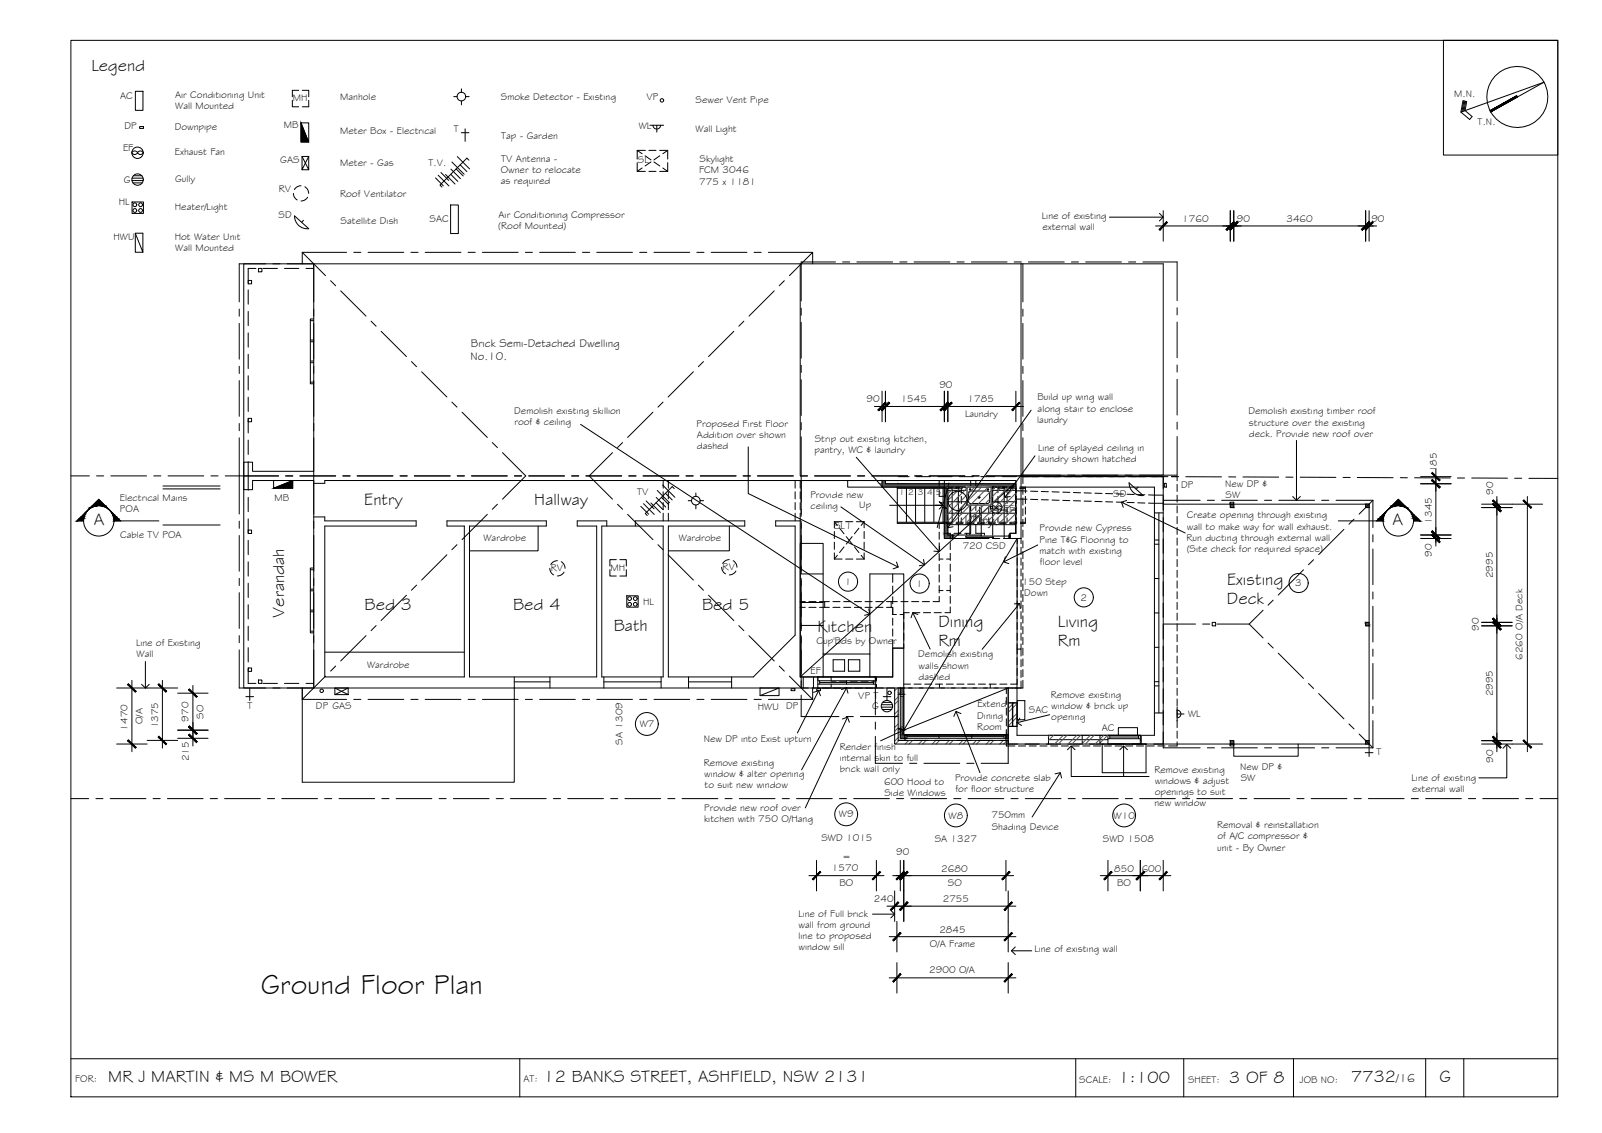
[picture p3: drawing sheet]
<svg xmlns="http://www.w3.org/2000/svg" width="420mm" height="297mm" viewBox="0 0 420 297" stroke-linecap="round" stroke-linejoin="round" font-family="sans-serif">
<defs><g id="words">
<text font-size="7.5" x="68.4" y="260.5">Ground Floor Plan</text>
<g font-size="4.5">
<text x="24" y="18.6">Legend</text>
<text x="24.6" y="137.6">A</text>
<text x="95.6" y="132.5">Entry</text>
<text x="140.1" y="132.5">Hallway</text>
<text x="365.2" y="137.6">A</text>
<text x="321.8" y="153.5">Existing</text>
<text x="74.6" y="161.9" transform="rotate(-90 74.6 161.9)">Verandah</text>
<text x="95.6" y="159.8">Bed 3</text>
<text x="134.6" y="159.8">Bed 4</text>
<text x="184.2" y="159.8">Bed 5</text>
<text x="321.8" y="158.5">Deck</text>
<text x="161" y="165.3">Bath</text>
<text x="214.4" y="165.7">Kitchen</text>
<text x="246.1" y="164.3">Dining</text>
<text x="277.5" y="164.3">Living</text>
<text x="246.1" y="169.3">Rm</text>
<text x="277.5" y="169.3">Rm</text>
<text x="28.4" y="283.6">MR J MARTIN &amp; MS M BOWER</text>
<text x="142.6" y="283.6">12 BANKS STREET, ASHFIELD, NSW 2131</text>
<text x="293.3" y="283.9">1:100</text>
<text x="322.3" y="283.9">3 OF 8</text>
<text x="354.4" y="283.8">7732</text>
<text x="377.5" y="283.8">G</text>
</g>
<text font-size="3.7" x="252.9" y="137.6">L'Dry.</text>
<text font-size="3.2" x="366.2" y="283.8">/16</text>
<g font-size="3">
<text x="123.4" y="94.3">No.10.</text>
<text x="123.5" y="90.9">Brick Semi-Detached Dwelling</text>
</g>
<g font-size="2.6">
<text x="31.5" y="25.8">AC</text>
<text x="45.9" y="25.6">Air Conditioning Unit</text>
<text x="46" y="28.5">Wall Mounted</text>
<text x="76.8" y="26.6">MH</text>
<text x="89.2" y="26.2">Manhole</text>
<text x="131.4" y="26.2">Smoke Detector - Existing</text>
<text x="169.6" y="26.2">VP</text>
<text x="182.4" y="26.9">Sewer Vent Pipe</text>
<text x="381.4" y="25.4">M.N.</text>
<text x="32.6" y="33.9">DP</text>
<text x="45.8" y="34.2">Downpipe</text>
<text x="74.4" y="33.4">MB</text>
<text x="89.2" y="35">Meter Box - Electrical</text>
<text x="119" y="34.7">T</text>
<text x="167.5" y="33.8">WL</text>
<text x="182.4" y="34.5">Wall Light</text>
<text x="387.5" y="32.8">T.N.</text>
<text x="32.3" y="39.6">EF</text>
<text x="45.9" y="40.8">Exhaust Fan</text>
<text x="131.5" y="36.4">Tap - Garden</text>
<text x="32.5" y="47.9">G</text>
<text x="45.9" y="47.7">Gully</text>
<text x="73.5" y="42.7">GAS</text>
<text x="89.2" y="43.4">Meter - Gas</text>
<text x="112.4" y="43.6">T.V.</text>
<text x="131.3" y="45.4">Owner to relocate</text>
<text x="131.5" y="42.5">TV Antenna -</text>
<text x="167.3" y="42.8">SL</text>
<text x="183.4" y="45.5">FCM 3046</text>
<text x="183.5" y="42.5">Skylight</text>
<text x="31.1" y="53.7">HL</text>
<text x="73.1" y="50.2">RV</text>
<text x="89.2" y="51.6">Roof Ventilator</text>
<text x="131.4" y="48.4">as required</text>
<text x="183.4" y="48.4">775 x 1181</text>
<text x="45.8" y="55">Heater/Light</text>
<text x="73.1" y="57.2">SD</text>
<text x="89.3" y="58.7">Satellite Dish</text>
<text x="112.7" y="58.2">SAC</text>
<text x="130.8" y="57.1">Air Conditioning Compressor</text>
<text x="273.3" y="57.3">Line of existing</text>
<text x="310.1" y="58.1">1760</text>
<text x="324.4" y="58.2">90</text>
<text x="337.4" y="58.2">3460</text>
<text x="359.7" y="58.2">90</text>
<text x="29.7" y="62.8">HWU</text>
<text x="45.8" y="63">Hot Water Unit</text>
<text x="46" y="65.9">Wall Mounted</text>
<text x="130.7" y="60.1">(Roof Mounted)</text>
<text x="273.4" y="60.2">external wall</text>
<text x="246.4" y="101.8">90</text>
<text x="227.2" y="105.5">90</text>
<text x="236.2" y="105.5">1545</text>
<text x="253.8" y="105.4">1785</text>
<text x="272.1" y="105">Build up wing wall</text>
<text x="272.1" y="107.9">along stair to enclose</text>
<text x="134.9" y="108.5">Demolish existing skillion</text>
<text x="134.9" y="111.5">roof &amp; ceiling</text>
<text x="182.7" y="111.8">Proposed First Floor</text>
<text x="253.1" y="109.3">Laundry</text>
<text x="272" y="110.8">laundry</text>
<text x="327.5" y="108.7">Demolish existing timber roof</text>
<text x="327.6" y="111.6">structure over the existing</text>
<text x="182.8" y="117.7">dashed</text>
<text x="182.8" y="114.8">Addition over shown</text>
<text x="213.6" y="118.7">pantry, WC &amp; laundry</text>
<text x="213.7" y="115.8">Strip out existing kitchen,</text>
<text x="272.3" y="118.2">Line of splayed ceiling in</text>
<text x="327.6" y="114.5">deck. Provide new roof over</text>
<text x="272.3" y="121.1">laundry shown hatched</text>
<text x="376.8" y="123.9" transform="rotate(-90 376.8 123.9)">185</text>
<text x="31.4" y="131.3">Electrical Mains</text>
<text x="72" y="131.3">MB</text>
<text x="167.1" y="129.7">TV</text>
<text x="212.5" y="130.6">Provide new</text>
<text x="292" y="130.3">SD</text>
<text x="309.8" y="127.9">DP</text>
<text x="321.3" y="127.7">New DP &amp;</text>
<text x="321.4" y="130.6">SW</text>
<text x="391.6" y="129.8" transform="rotate(-90 391.6 129.8)">90</text>
<text x="31.5" y="134.2">POA</text>
<text x="212.6" y="133.5">ceiling</text>
<text x="225.3" y="133.3">Up</text>
<text x="250.3" y="132.2">1</text>
<text x="263.3" y="134.2">EF</text>
<text x="311.3" y="135.9">Create opening through existing</text>
<text x="375.5" y="137.3" transform="rotate(-90 375.5 137.3)">1345</text>
<text x="31.5" y="141">Cable TV POA</text>
<text x="126.8" y="141.8">Wardrobe</text>
<text x="178" y="141.8">Wardrobe</text>
<text x="218.7" y="138.7">SL1</text>
<text x="272.6" y="139.3">Provide new Cypress</text>
<text x="272.6" y="142.3">Pine T&amp;G Flooring to</text>
<text x="311.2" y="141.8">Run ducting through external wall</text>
<text x="311.3" y="138.9">wall to make way for wall exhaust.</text>
<text x="144.4" y="149.8">RV</text>
<text x="160.1" y="149.6">MH</text>
<text x="189.5" y="149.5">RV</text>
<text x="252.5" y="144">720 CSD</text>
<text x="272.7" y="145.2">match with existing</text>
<text x="272.7" y="148.1">floor level</text>
<text x="311.2" y="144.7">(Site check for required space)</text>
<text x="375.5" y="145.9" transform="rotate(-90 375.5 145.9)">90</text>
<text x="221.5" y="153.3">1</text>
<text x="240.3" y="153.9">1</text>
<text x="268.1" y="153.4">150 Step</text>
<text x="339.7" y="153.7">3</text>
<text x="391.5" y="151.6" transform="rotate(-90 391.5 151.6)">2995</text>
<text x="168.7" y="158.5">HL</text>
<text x="268.6" y="156.3">Down</text>
<text x="283.4" y="157.5">2</text>
<text x="387.8" y="165.4" transform="rotate(-90 387.8 165.4)">90</text>
<text x="35.7" y="169.4">Line of Existing</text>
<text x="35.8" y="172.3">Wall</text>
<text x="214.2" y="168.8">Cup'Bds by Owner</text>
<text x="240.8" y="172.4">Demolish existing</text>
<text x="399.3" y="173" transform="rotate(-90 399.3 173)">6260 O/A Deck</text>
<text x="96.3" y="175.2">Wardrobe</text>
<text x="212.5" y="176.6">EF</text>
<text x="240.9" y="175.3">walls shown</text>
<text x="240.9" y="178.2">dashed</text>
<text x="64.9" y="186">T</text>
<text x="82.9" y="186">DP GAS</text>
<text x="206.2" y="186">DP</text>
<text x="225.1" y="183.3">VP T</text>
<text x="228.8" y="185.9">G</text>
<text x="256.3" y="185.5">Extend</text>
<text x="275.6" y="183">Remove existing</text>
<text x="275.7" y="185.9">window &amp; brick up</text>
<text x="391.5" y="182.6" transform="rotate(-90 391.5 182.6)">2995</text>
<text x="33.5" y="191.5" transform="rotate(-90 33.5 191.5)">1470</text>
<text x="37.3" y="189.9" transform="rotate(-90 37.3 189.9)">O/A</text>
<text x="41.5" y="191" transform="rotate(-90 41.5 191)">1375</text>
<text x="49.5" y="189.2" transform="rotate(-90 49.5 189.2)">970</text>
<text x="53.3" y="188.4" transform="rotate(-90 53.3 188.4)">SO</text>
<text x="167.8" y="190.6">W7</text>
<text x="198.7" y="186">HWU</text>
<text x="256.3" y="188.4">Dining</text>
<text x="256.3" y="191.3">Room</text>
<text x="269.9" y="186.9">SAC</text>
<text x="275.7" y="188.8">opening</text>
<text x="289" y="191.5">AC</text>
<text x="311.6" y="188.1">WL</text>
<text x="163.2" y="195.2" transform="rotate(-90 163.2 195.2)">SA 1309</text>
<text x="184.6" y="194.5">New DP into Exist upturn</text>
<text x="220.2" y="196.7">Render finish</text>
<text x="361" y="198">T</text>
<text x="49.5" y="199.6" transform="rotate(-90 49.5 199.6)">215</text>
<text x="184.6" y="200.8">Remove existing</text>
<text x="184.7" y="203.7">window &amp; alter opening</text>
<text x="220.2" y="199.6">internal skin to full</text>
<text x="220.3" y="202.5">brick wall only</text>
<text x="302.8" y="202.6">Remove existing</text>
<text x="325.3" y="201.9">New DP &amp;</text>
<text x="391.6" y="200" transform="rotate(-90 391.6 200)">90</text>
<text x="184.8" y="206.7">to suit new window</text>
<text x="231.9" y="205.8">600 Hood to</text>
<text x="232" y="208.7">Side Windows</text>
<text x="250.5" y="204.8">Provide concrete slab</text>
<text x="250.6" y="207.7">for floor structure</text>
<text x="302.8" y="205.6">windows &amp; adjust</text>
<text x="302.9" y="208.5">openings to suit</text>
<text x="325.4" y="204.8">SW</text>
<text x="370.2" y="204.8">Line of existing</text>
<text x="370.3" y="207.7">external wall</text>
<text x="184.6" y="215.5">kitchen with 750 O/Hang</text>
<text x="184.7" y="212.5">Provide new roof over</text>
<text x="220" y="214.3">W9</text>
<text x="248.8" y="214.6">W8</text>
<text x="260" y="214.6">750mm</text>
<text x="292.1" y="214.6">W10</text>
<text x="302.8" y="211.4">new window</text>
<text x="215.4" y="220.5">SWD 1015</text>
<text x="245.1" y="220.8">SA 1327</text>
<text x="260.1" y="217.5">Shading Device</text>
<text x="289.3" y="220.8">SWD 1508</text>
<text x="319.2" y="217.1">Removal &amp; reinstallation</text>
<text x="319.3" y="220.1">of A/C compressor &amp;</text>
<text x="220.9" y="225.5">=</text>
<text x="235" y="224.3">90</text>
<text x="319.2" y="223">unit - By Owner</text>
<text x="218.2" y="228.4">1570</text>
<text x="220.2" y="232.3">BO</text>
<text x="246.9" y="228.5">2680</text>
<text x="248.6" y="232.3">SO</text>
<text x="292.2" y="228.5">850</text>
<text x="293" y="232.3">BO</text>
<text x="299.4" y="228.5">600</text>
<text x="229.2" y="236.5">240</text>
<text x="247.3" y="236.4">2755</text>
<text x="209.4" y="240.3">Line of Full brick</text>
<text x="209.5" y="243.3">wall from ground</text>
<text x="246.4" y="244.5">2845</text>
<text x="209.4" y="246.2">line to proposed</text>
<text x="209.5" y="249.1">window sill</text>
<text x="243.9" y="248.3">O/A Frame</text>
<text x="271.3" y="249.6">Line of existing wall</text>
<text x="243.7" y="255.1">2900 O/A</text>
<text x="19.7" y="283.8">FOR:</text>
<text x="137.3" y="283.6">AT:</text>
<text x="283" y="283.9">SCALE:</text>
<text x="311.6" y="283.9">SHEET:</text>
<text x="340.8" y="283.9">JOB NO:</text>
</g>
<g font-size="2.2">
<text x="235.8" y="129.9">1</text>
<text x="238.2" y="129.9">2</text>
<text x="240.7" y="129.9">3</text>
<text x="243.1" y="129.9">4</text>
<text x="245.4" y="129.9">5</text>
</g>
</g></defs>
<!-- layer: HATCH -->
<g fill="#545454" stroke="#545454" stroke-width=".26">
<path d="M236.1 180.4l.9 1.3v-1.3zM236.1 180.4l.9 1.3h-.9z"/>
<path d="M236.1 181.7l.9 .3v-.3zM236.1 181.7l.9 .3h-.9z"/>
<path d="M236.1 191.1l.9 .3v-.3zM236.1 191.1l.9 .3h-.9z"/>
<path d="M236.1 191.4l.9 1.3v-1.3zM236.1 191.4l.9 1.3h-.9z"/>
<path d="M264.1 192.7l.3 .9v-.9zM264.1 192.7l.3 .9h-.3z"/>
<path d="M263.9 192.7l.2 .9v-.9zM263.9 192.7l.2 .9h-.2z"/>
<path d="M263.8 192.7l.1 .9zM263.8 192.7l.1 .9z"/>
<path d="M237 192.7l.3 .9v-.9zM237 192.7l.3 .9h-.3z"/>
<path d="M236.1 192.7l.9 .9v-.9zM236.1 192.7l.9 .9h-.9z"/>
<path d="M322.7 132.2l.9 .9v-.9zM322.7 132.2l.9 .9h-.9z"/>
<path d="M322.7 194.2l.9 .9v-.9zM322.7 194.2l.9 .9h-.9z"/>
<path d="M231.3 126l.9 .8v-.8zM231.3 126l.9 .8h-.9z"/>
<path d="M255.9 126.8l10.5 .9v-.9zM255.9 126.8l10.5 .9h-10.5z"/>
<path d="M254.6 126.8l1.3 .9v-.9zM254.6 126.8l1.3 .9h-1.3z"/>
<path d="M247.7 126.8l6.9 .9v-.9zM247.7 126.8l6.9 .9h-6.9z"/>
<path d="M247.2 126.8l.5 .9v-.9zM247.2 126.8l.5 .9h-.8z"/>
<path d="M246.3 126.8l.6 .9 .3-.9zM246.3 126.8l.6 .9h-.6z"/>
<path d="M236.1 126.8l10.2 .9v-.9zM236.1 126.8l10.2 .9h-10.2z"/>
<path d="M235.6 126.8l.5 .9v-.9zM235.6 126.8l.5 .9h-.5z"/>
<path d="M231.3 126.8l4.3 .9v-.9zM231.3 126.8l4.3 .9h-4.3z"/>
<path d="M247.7 127.7l.9 .3v-.3zM247.7 127.7l.9 .3h-.9z"/>
<path d="M248.1 128l.5 8.9v-8.9zM248.1 128l.5 8.9h-.5z"/>
<path d="M247.7 128l.4 8.9v-8.9zM247.7 128l.4 8.9h-.4z"/>
<path d="M247.7 136.9l.9 .3v-.3zM247.7 136.9l.9 .3h-.9z"/>
<path d="M247.7 137.2l.9 2.6v-2.6zM247.7 137.2l.9 2.6h-.9z"/>
<path d="M247.7 139.8l.9 .5v-.5zM247.7 139.8l.9 .5h-.9z"/>
<path d="M249.2 140.3l.7 .9v-.9zM249.2 140.3l.7 .9h-.7z"/>
<path d="M247.7 140.3l1.5 .9v-.9zM247.7 140.3l1.5 .9h-1.5z"/>
<path d="M358.2 132.2l.9 .9v-.9zM358.2 132.2l.9 .9h-.9z"/>
<path d="M358.2 163.2l.9 .4v-.4zM358.2 163.2l.9 .4h-.9z"/>
<path d="M358.2 163.6l.9 .5v-.5zM358.2 163.6l.9 .5h-.9z"/>
<path d="M358.2 194.2l.9 .9v-.9zM358.2 194.2l.9 .9h-.9z"/>
</g>
<!-- layer: BORDER -->
<g fill="none" stroke="#000" stroke-width=".26">
<path d="M18.6 10.6h390v277h-390zM378.6 10.6h30v30.1h-30zM383.9 26.5l-.5 2.8M384.2 26.5l-.5 2.7M384.4 26.6l-.4 2.5M391 29.3l14-7.8-21.9 7.9 2.4 1.9 .6-.7-1.9-1.6 .5-2.4-1-.2-.6 3M397.8 25.1l-7 3.9M18.6 277.6h390M136.3 277.6v10M282.1 277.6v10M310.5 277.6v10M339.2 277.6v10"/>
<path d="M373.9 277.6v10M383.9 277.6v10"/>
<circle cx="398" cy="25.4" r="8"/>
</g>
<!-- layer: SERVICES -->
<g fill="none" stroke="#000" stroke-width=".26">
<path d="M35.5 23.9h2v5h-2zM36.6 33.2h1v.5h-1zM76.7 26.3v1.7h1.6M78.3 23.7h-1.6v1.7M78.9 32.2v5h2l-2-5h2.1v5M79.3 23.7h1.7v1.7M81 26.3v1.7h-1.7M119 25.3h.9M121 34.8h2M121 23.3v.9M121 26.5v1M122 33.8v3.3"/>
<path d="M122.2 25.3h.8M167.1 39.4h2.2M170.2 39.4h1.8M170.5 32.8h3.6M171.2 32.8a1.01 1.01 0 0 0 1.1 1 1.01 1.01 0 0 0 1-1M172.3 32.8v1.8M173 39.4h2.1v2.3M175.1 39.4l-1.3 .9M34.6 40a.86 .86 0 0 1 1.5 0 .85 .85 0 0 1 1.5 0M34.6 40.1a.86 .86 0 0 0 1.5 0 .85 .85 0 0 0 1.5 0M34.6 47.3h3M34.6 53h3v3h-3z"/>
<path d="M34.6 46.7h2.9M34.9 48h2.4M35 46.1h2.2M76.9 50.7l.4 1.2 .6 .5M77.2 56.6l3.7 3.4a3.4 3.4 0 0 1-3.7-3.4zM78.9 48.7l-1.1 .4-.6 .6M79.2 41l1.8 3.5v-3.5M79.2 44.5l1.8-3.5h-1.8v3.5h1.8M79.6 57.8l-.5 .5M79.9 49l.7 .5 .3 1.2M80.7 51.7l-.6 .6-1.2 .4M114.2 46.6l2.1 2.1"/>
<path d="M114.9 45.9l2.9 2.9M115.6 45.2l2.1 2.1M116.9 45.8l2.4 2.5M118.2 53.7h2v7.5h-2zM118.2 45.7l1.9 1.9M118.3 44.3l2.5 2.5M118.5 42.5l3.2 3.2M119.6 44.3l1.9 1.8M119.9 41.1l3.3 3.2M120.7 43.2l1.8 1.8M123 42l-.5-.5-7.1 7 .5 .6M167.1 42.6v2.3h2.2"/>
<path d="M168.4 40.3l-1.3-.9v2.3M168.4 44l-1.3 .9M169.2 40.8l1.5 1.1M170.2 44.9h1.8M170.7 42.5l-1.5 1M171.5 42.5l1.5 1M173 40.8l-1.5 1.1M173.8 44l1.3 .9M175.1 42.6v2.3h-2.1M35.5 61.1l2 5v-5h-2v5h2M42.7 127.4h15M42.7 128.2h15"/>
<path d="M42.7 137.6h15M76.8 126h-5v2l5-2v2h-5M168.1 132.8l2 2M168.8 132.1l2.8 2.8M169.5 131.3l2 2.1M170.7 131.9l2.5 2.5M172.1 131.8l1.8 1.8M172.1 130.4l2.5 2.5M172.4 128.6l3.2 3.2M173.5 130.4l1.8 1.8M173.8 127.2l3.2 3.2M174.5 129.3l1.8 1.8"/>
<path d="M176.8 128.1l-.5-.5-7.1 7 .6 .6M180.5 131.3h.9M182.5 129.3v.8M182.5 132.4v1M183.6 131.3h.9M218.8 136.8h2.1M218.8 136.8v1.6M218.8 139.3v1.9M218.8 136.8l.8 .9M220.2 138.5l1.2 1.4M221.8 136.8h1.9M224.6 136.8h2"/>
<path d="M225.3 138.5l-1.2 1.4M226.6 136.8v1.6M226.6 139.3v1.9M226.6 136.8l-.7 .9M260 132.8a.86 .86 0 0 1 1.3 .3 .86 .86 0 0 1-1.5 0zM261.5 132.8a.86 .86 0 0 1 1.3 .3 .86 .86 0 0 1-1.5 0zM266.3 128.7h1.5M266.3 130.8h1.5M296.1 126.6l3.8 3.3M296.1 126.6a3.4 3.4 0 0 0 3.7 3.3M298.5 127.7l-.5 .6M302.8 129.8h2.3"/>
<path d="M302.8 131.9h2.3M305.4 126.7h.5v1h-.5zM322.6 131.7h1v.5h-1zM144.2 149l.4 1.2 .6 .5M146.2 147l-1.2 .4-.5 .6M147.2 147.3l.6 .5 .4 1.2M147.9 150l-.5 .6-1.2 .4M160 149.3v1.7h1.6M161.6 146.7h-1.6v1.7M162.6 146.7h1.7v1.7M164.3 149.3v1.7h-1.7M164.4 156.2h3v3h-3z"/>
<path d="M189.3 148.7l.4 1.2 .6 .6M191.3 146.7l-1.2 .4-.6 .6M192.3 147l.6 .5 .4 1.2M193 149.7l-.5 .6-1.2 .4M218.8 146.6h2.1M218.8 142.1v1.9M218.8 144.9v1.7M219.6 145.6l-.8 1M221.4 143.4l-1.2 1.5M221.8 146.6h1.9M221.9 140.7l.8 1-.8 1M223.5 140.7l-.8 1 .8 1"/>
<path d="M224.1 143.4l1.2 1.5M224.6 146.6h2M225.9 145.6l.7 1M226.6 142.1v1.9M226.6 144.9v1.7M210.7 177.5v2.9M213.3 177.5v2.9M64.5 182.6h2M65.5 180.4v3.2M87.8 180.4h3.5l-3.5 1.7M91.3 180.4v1.7h-3.5v-1.7l3.5 1.7M204.3 180.4v2h-5v-2h5l-5 2"/>
<path d="M207.5 180.6h1v.5h-1zM214.2 180.6h1v.5h-1zM231.2 185.4h2.9M231.2 184.8h2.9M231.4 186h2.5M231.5 184.1h2.3M231.6 182.6h2M232.6 180.4v3.2M266.8 183.7h2v5h-2zM293.3 192.8v-2h5v2M308.7 186.2a1.01 1.01 0 0 1 1 1 1.01 1.01 0 0 1-1 1M308.7 187.2h1.8"/>
<path d="M308.7 185.4v3.6M322.6 195.1h1v.5h-1zM358.1 197.3h2M359.1 195.1v3.2"/>
<circle cx="121" cy="25.3" r="1.13"/>
<circle cx="173.6" cy="26.3" r=".46"/>
<circle cx="35.4" cy="53.7" r=".5"/>
<circle cx="35.4" cy="55.2" r=".5"/>
<circle cx="36.1" cy="40.1" r="1.49"/>
<circle cx="36.1" cy="47.1" r="1.49"/>
<circle cx="36.9" cy="55.2" r=".5"/>
<circle cx="36.9" cy="53.7" r=".5"/>
<circle cx="182.5" cy="131.3" r="1.13"/>
<circle cx="261.3" cy="133.1" r="1.49"/>
<circle cx="165.1" cy="158.4" r=".5"/>
<circle cx="165.1" cy="156.9" r=".5"/>
<circle cx="166.6" cy="156.9" r=".5"/>
<circle cx="166.6" cy="158.4" r=".5"/>
<circle cx="84.4" cy="181.1" r=".46"/>
<circle cx="232.6" cy="185.1" r="1.49"/>
<circle cx="233.3" cy="181.6" r=".46"/>
</g>
<path d="M78.9 32.2l2 5h-2zM71.8 128l5-2v2z" fill="#000" stroke="#000" stroke-width=".26"/>
<!-- layer: EXISTING -->
<g fill="none" stroke="#000" stroke-width=".26">
<path d="M63.9 69.2h18.4v54.4h-16.1v-2.4h-2.3v3.6zM65.1 73.5h.9v.9h-.9zM65.1 76v3.7M67.1 70.4h-2v3.7M67.8 70.4h.9v.9h-.9zM69 70.4h3.8M74.6 70.4h3.8M80.2 70.4h2.1M82.3 69.2h222.8v55.4h-37.3M209.9 69.2v55.6M267.8 69.2v73.4M65.1 81.6v3.8"/>
<path d="M65.1 87.3v3.7M65.1 92.9v3.7M65.1 98.5v3.7M81.4 84.1h.9M81.4 95.1h.9M81.4 94.7h.9M81.4 89.1h.9M81.4 89.6h.9M82.3 83.6h-.9v17h.9M65.1 109.7h.9v.9h-.9zM65.1 104.1v3.8M65.1 109.8v3.7"/>
<path d="M65.1 115.4v3.7M81.4 100.2h.9M63.9 124.8v3.6h2.3v-2.4h16.1v54.4h-18.4zM65.1 139h.9v.9h-.9zM65.1 121v7.5M65.1 130.4v3.7M65.1 136v3.8M82.3 135.5h2.9v1.1h23.9v1.3h-23.9v39.6h36.6v-39.6h-4.6v-1.3h26.1v1.3h-20.2v39.6h33.4v-39.6h-5.1v-1.3h7.7v1.3M82.3 126.7h2.9v-.7h161.1v1.6M141.1 137.9v6.5h-18M157.8 137.9h16.1v39.6h-16.1zM173.9 126v2"/>
<path d="M173.9 128.9v1.9M173.9 131.7v1.9M173.9 134.5v2.1M175.3 126v2M175.3 128.9v1.9M175.3 131.7v1.9M175.3 134.5v2.1M191.3 137.9v6.5h-16M208.5 126v2M208.5 128.9v1.9M208.5 131.7v1.9M208.5 134.5v2.1"/>
<path d="M209.9 136.6h-6.5v1.3h5.1v28.6l-10.9 11h-22.3v-39.6h20v-1.3h-28.7v1.3M209.9 126v2M209.9 128.9v1.9M209.9 131.7v1.9M209.9 134.5v23.2h1.3M246.3 128.5v1.6h1.4v-1.6M246.3 138.6v-1.4h1.4v2.6h1.6M246.3 139.5v1.9M247.7 127.6v-1.6h6.9v2.2M249.2 139.8v1.5M250.2 139.8h1.9M253.5 139.8v1.4"/>
<path d="M254.6 137.6v2.2h-1.6M254.6 129.2v1.8M254.6 132v1.8M254.6 134.8v1.8M255.9 128.2v-2.2h10.5v13.8h-1.5v1.4M255.9 137.6v2.2h2.3v1.4M255.9 129.2v1.8M255.9 132v1.8M255.9 134.8v1.8M267.8 127.7h35v65.1h-36.1v-12.4M267.8 125h37.3v70.1M302.8 134.5h2.3"/>
<path d="M303.9 134.5v52.4M305.1 132.2h54v62.9h-94.7v-14.7M65.1 141.7v3.7M65.1 147.3v3.7M65.1 152.9v3.7M65.1 158.5v3.8M81.4 149.4h.9M81.4 154.4h.9M81.4 154.9h.9M81.4 159.9h.9M82.3 148.9h-.9v17h.9M211.2 159.2h-1.3v18.3h24.2v-7.6h2.9"/>
<path d="M212.1 159.2h1.9M212.1 157.7h1.9M215 157.7h1.3v1.5M215 159.2h2.5M216.3 157.7h1.2M218.4 159.2h1.9M218.4 157.7h1.9M221.3 159.2h1.8M221.3 157.7h1.8M224.1 159.2h1.8M224.1 157.7h1.8M226.9 159.2h1.9"/>
<path d="M226.9 157.7h1.9M229.7 159.2h1.9M229.7 157.7h1.9M232.5 159.2h1.2M232.5 157.7h1.2M235.3 157.7h-1.6v1.5h.4v1.9h1M236.3 157.7h1.9M239.1 157.7h1.9M241.9 157.7h1.9M246.3 156.4v1.3h-1.6M246.3 142.3v1.9M246.3 145.1v1.9"/>
<path d="M246.3 147.9v1.9M246.3 150.7v1.9M246.3 153.6v1.8M246.3 154.8h1M246.3 146.6h1M248.2 154.8h1M248.2 146.6h1M249.2 159.1v1.5h-1.4M249.2 142.3v1.8M249.2 145.1v1.8M249.2 147.9v1.8M249.2 150.7v1.9"/>
<path d="M249.2 153.5v1.9M249.2 156.3v1.9M249.2 141.2h1.8M251.9 141.2h1.9M254.7 141.2h1.9M257.5 141.2h1.9M260.3 141.2h1.9M263.2 141.2h4.6M266.8 141.2v1.4M266.8 143.5v1.9M266.8 146.3v1.9M266.8 149.1v1.9"/>
<path d="M266.8 151.9v1.9M266.8 154.7v1.9M266.8 157.5v1.9M267.8 143.5v1.9M267.8 146.3v1.9M267.8 149.1v1.9M267.8 151.9v1.9M267.8 154.7v1.9M267.8 157.5v1.9M302.8 141.6h1.1M302.8 142.7h1.1M302.8 151.7h1.1"/>
<path d="M65.1 175.1h.9v.9h-.9zM65.1 164.2v3.7M65.1 169.8v3.7M65.1 175.4v3.8h2M67.8 178.3h.9v.9h-.9zM69 179.2h3.8M74.6 179.2h3.8M80.2 179.2h2.1M81.4 165.5h.9M81.4 160.4h.9M85.2 171h36.6M134.9 177.5v27.6h-55.6v-24.7"/>
<path d="M134.9 178.8h9.3M144.2 177.5v2.9M158.4 178.8h15M158.4 177.5v2.9M173.4 177.5v2.9M180.6 178.8h11.3M180.6 177.5v2.9M191.9 177.5v2.9M218 178.8h1.3M218 177.5v.9M218 179.4v1M220.2 178.8h1.9"/>
<path d="M223 178.8h1.9M225.8 178.8h1.9M228.6 178.8h1.3M229.9 177.5v.9M229.9 179.4v1M237 161.1v1.1M237 163.2v1.9M237 166v1.9M237 168.8v11.6M237 179.4h1.8M238.4 160.6h-1.4v.5h-.9M239.4 160.6h1.9"/>
<path d="M239.7 179.4h1.9M242.2 160.6h1.9M242.5 179.4h1.9M245 160.6h1.9M245.3 179.4h1.9M246.4 179.4v1M248.2 179.4h1.8M251 179.4h1.8M253.8 179.4h1.9M256.6 179.4h1.9M259.4 179.4h1.9M259.7 179.4v1"/>
<path d="M262.2 179.4h1.9M266.8 160.4v1.8M266.8 163.2v1.9M266.8 166v1.9M266.8 168.8v2.7M266.8 172.4v1.9M266.8 175.2v1.9M266.8 178v1.4h-1.8M267.8 168.8v1.4h-1M267.8 160.4v1.8M267.8 163.2v1.9M267.8 166v1.9"/>
<path d="M267.8 170.2v1.8M267.8 172.9v1.9M267.8 175.7v1.9M267.8 178.6v1.8h-2.3M302.8 178.7h1.1M302.8 179.8h1.1M302.8 160.7h1.1M302.8 169.7h1.1M317.9 163.2h.9v.9h-.9zM82.3 180.4h157M240.2 180.4h1.9M243 180.4h1.9"/>
<path d="M245.8 180.4h1.9M248.7 180.4h1.8M251.5 180.4h1.9M254.3 180.4h1.8M257.1 180.4h1.9M259.9 180.4h1.9M262.7 180.4h1.9M264.4 190.4h2.3M264.4 184.3h2.3M275 193.9h15.6M283.8 192.8v.9M283.8 194.2v.9"/>
<path d="M288.5 192.8v.9M288.5 194.2v.9M290.6 192.8h-15.6v2.3M299.1 193.9h.2M299.3 192.8v2.3M302.8 186.9h2.3M323.6 195.1v3.2h16.9v-3.2"/>
</g>
<!-- layer: BOUNDARY -->
<g fill="none" stroke="#000" stroke-width=".26">
<path d="M18.6 124.8h4.8M25.3 124.8h1.9M29.1 124.8h9.3M40.3 124.8h1.9M44.1 124.8h9.4M55.3 124.8h1.9M59.1 124.8h14h-9.2M74.9 124.8h1.9M78.7 124.8h9.3M89.9 124.8h1.9M93.7 124.8h9.3M104.9 124.8h1.9"/>
<path d="M108.7 124.8h9.4M119.9 124.8h1.9M123.7 124.8h9.3M134.9 124.8h1.9M138.7 124.8h9.3M149.9 124.8h1.9M153.7 124.8h9.4M164.9 124.8h1.9M168.7 124.8h9.3M179.9 124.8h1.9M183.7 124.8h9.3M194.9 124.8h1.9"/>
<path d="M198.7 124.8h9.4M209.9 124.8h1.9M213.7 124.8h9.3M224.9 124.8h1.9M228.7 124.8h9.3M239.9 124.8h1.9M243.7 124.8h9.3M254.9 124.8h1.9M267.8 124.8h-9.1h16.7M277.2 124.8h1.9M281 124.8l9.4 .1M292.2 124.9h1.9"/>
<path d="M296 124.9h9.4M307.2 125h1.9M311 125h9.4M322.2 125h1.9M326 125l9.4 .1M337.2 125.1h1.9M341 125.1l9.4 .1M352.2 125.2h1.9M356 125.2h9.4M367.2 125.2l1.9 .1M371 125.3h9.4M382.2 125.3h1.9"/>
<path d="M386 125.3l9.4 .1M397.2 125.4h1.9M401 125.4h7.6M18.6 209.4h4.7M25.2 209.4h1.8M28.9 209.4h9.4M40.1 209.4h1.9M43.9 209.4h9.4M55.1 209.4h1.9M58.9 209.4h9.4M70.2 209.4h1.8M73.9 209.4h9.4"/>
<path d="M85.1 209.4h1.9M88.9 209.4h9.4M100.1 209.4h1.9M103.9 209.4h9.4M115.2 209.4h1.8M118.9 209.4h9.4M130.1 209.4h1.9M133.9 209.4h9.4M145.1 209.4h1.9M148.9 209.4h9.4M160.2 209.4h1.8M163.9 209.4h9.4"/>
<path d="M175.1 209.4h1.9M178.9 209.4h9.4M190.1 209.4h1.9M193.9 209.4h9.4M205.2 209.4h1.8M208.9 209.4h9.4M220.1 209.4h1.9M223.9 209.4h9.4M235.1 209.4h1.9M238.9 209.4h9.4M250.1 209.4h1.9M253.9 209.4h9.4"/>
<path d="M265.1 209.4h1.9M268.9 209.4h9.4M280.1 209.4h1.9M283.9 209.4h9.4M295.1 209.4h1.9M298.9 209.4h9.4M310.1 209.4h1.9M313.9 209.4h9.4M325.1 209.4h1.9M328.9 209.4h9.4M340.1 209.4h1.9M343.9 209.4h9.4"/>
<path d="M355.1 209.4h1.9M358.9 209.4h9.4M370.1 209.4h1.9M373.9 209.4h9.4M385.1 209.4h1.9M388.9 209.4h9.4M400.1 209.4h1.9M403.9 209.4h4.7"/>
</g>
<!-- layer: ROOFPLAN EXIST. -->
<g fill="none" stroke="#000" stroke-width=".26">
<path d="M69.7 69.2h-7v10M71.6 69.2h1.9M75.3 69.2h7v10M79.3 66.2v3M79.3 66.2h11.6M79.3 66.2l6.1 6.1M86.7 73.6l1.3 1.3M89.4 76.3l6.6 6.6M92.8 66.2h1.8M96.5 66.2h9.4M107.8 66.2h1.9M111.5 66.2h9.4"/>
<path d="M122.8 66.2h1.8M126.5 66.2h9.4M137.8 66.2h1.8M141.5 66.2h9.4M152.8 66.2h1.9M156.5 66.2h9.4M167.8 66.2h1.8M171.5 66.2h9.4M182.8 66.2h1.8M186.5 66.2h9.4M197.8 66.2h1.9M201.5 66.2h11.6"/>
<path d="M203.1 76.3l-6.7 6.6M205.7 73.6l-1.3 1.3M213.1 69.2v-3l-6.1 6.1M219.1 68.7h-9v10.2M221 68.7h1.9M224.7 68.7h9.4M236 68.7h1.9M239.7 68.7h9.4M251 68.7h1.9M254.7 68.7h9.4M266 68.7h1.9M268.3 69.2v10"/>
<path d="M269.7 68.7h9.4M281 68.7h1.9M284.7 68.7h9.4M296 68.7h1.9M299.7 68.7h9v10.1M62.7 81v1.9M62.7 84.8v9.4M62.7 96v1.9M62.7 99.8v9.3M82.3 81v1.9M82.3 84.8v9.4M82.3 96v1.9"/>
<path d="M82.3 99.8v9.3M97.3 84.2l1.3 1.3M100 86.9l6.6 6.6M107.9 94.8l1.3 1.3M110.6 97.5l6.6 6.6M181.8 97.5l-6.6 6.6M184.5 94.8l-1.3 1.3M192.5 86.9l-6.7 6.6M195.1 84.2l-1.3 1.3M210.1 80.8v1.8M210.1 84.5v9.4M210.1 95.8v1.9"/>
<path d="M210.1 99.5v9.4M268.3 81v1.9M268.3 84.8v9.4M268.3 96v1.9M268.3 99.8v9.3M308.7 80.7v1.9M308.7 84.4v9.4M308.7 95.7v1.9M308.7 99.4v9.4M62.7 111v1.9M62.7 114.8v20M82.3 111v1.9"/>
<path d="M82.3 114.8v20M118.5 105.4l1.4 1.3M121.2 108.1l6.6 6.6M129.1 116l1.4 1.3M131.8 118.7l6.1 6.1-6.1 6.1M160.6 118.7l-6.1 6.1 6.1 6.1M163.3 116l-1.3 1.3M171.2 108.1l-6.6 6.6M173.9 105.4l-1.3 1.3M210.1 110.8v1.9M210.1 114.5v20.3M268.3 111v1.9"/>
<path d="M268.3 114.8v12M308.7 110.7v1.9M308.7 114.4v10.2h-9.9M62.7 136.6v1.9M82.3 136.6v1.9M127.8 134.8l-6.6 6.7M130.5 132.2l-1.4 1.3M162 132.2l1.3 1.3M164.6 134.8l6.6 6.7M210.1 136.6v1.9M210.1 126h9.9M221.9 126h1.9"/>
<path d="M225.7 126h9.9M268.3 127.7v1.9M268.3 130.5v1.9M268.3 133.3v1.9M268.3 136.2v1.8M268.3 139v1.9M268.3 125h1.5M268.3 124.6h9.9M270.7 125h1.9M273.5 125h1.9M276.3 125h1.9M279.1 125h1.9"/>
<path d="M280.1 124.6h1.8M281.9 125h1.9M283.8 124.6h9.4M284.8 125h1.8M287.6 125h1.8M290.4 125h1.9M293.2 125h1.9M295.1 124.6h1.8M296 125h1.9M298.8 125h1.9M301.6 125h1.9M304.4 125h1.9"/>
<path d="M307.3 125h1.4v1.1M308.7 127v1.9M308.7 129.8v1.9M308.7 132.6v1.9M308.7 135.4v1.9M308.7 138.2v1.9M62.7 140.4v9.3M62.7 151.6v1.9M62.7 155.4v9.4M82.3 140.4v9.3M82.3 151.6v1.9M82.3 155.4v9.4"/>
<path d="M106.6 156.1l-6.6 6.6M109.2 153.4l-1.3 1.3M117.2 145.5l-6.6 6.6M119.9 142.8l-1.4 1.3M172.6 142.8l1.3 1.3M175.2 145.5l6.6 6.6M183.2 153.4l1.3 1.3M185.8 156.1l6.7 6.6M210.1 140.4v9.3M210.1 151.6v1.9M210.1 155.4v9.4M268.3 141.8v1.9"/>
<path d="M268.3 144.6v1.9M268.3 147.4v1.9M268.3 150.2v1.9M268.3 153v1.9M268.3 155.8v1.9M268.3 158.7v1.8M308.7 141v1.9M308.7 143.9v1.8M308.7 146.7v1.8M308.7 149.5v1.9M308.7 152.3v1.9M308.7 155.1v1.9"/>
<path d="M308.7 157.9v1.9M62.7 166.6v1.9M62.7 170.4v10h7M82.3 170.4v10h-7M82.3 166.6v1.9M85.4 177.3l-6.1 6.1M88 174.6l-1.3 1.4M96 166.7l-6.6 6.6M98.6 164l-1.3 1.3M193.8 164l1.3 1.3M196.4 166.7l6.7 6.6M204.4 174.6l1.3 1.4"/>
<path d="M207 177.3l6.1 6.1v-3M210.1 170.4v10h1.9M210.1 166.6v1.9M268.3 178.3v2.1h-1.9M268.3 161.5v1.9M268.3 164.3v1.9M268.3 167.1v1.9M268.3 169.9v1.9M268.3 172.7v1.9M268.3 175.5v1.9M308.7 160.7v1.9M308.7 163.5v1.9"/>
<path d="M308.7 166.4v1.8M308.7 169.2v1.8M308.7 172v1.9M308.7 174.8v1.9M308.7 177.6v1.9M71.6 180.4h1.9M79.3 180.4v3M79.3 183.4h11.6M92.8 183.4h1.8M96.5 183.4h9.4M107.8 183.4h1.9M111.5 183.4h9.4"/>
<path d="M122.8 183.4h1.8M126.5 183.4h9.4M137.8 183.4h1.8M141.5 183.4h9.4M152.8 183.4h1.9M156.5 183.4h9.4M167.8 183.4h1.8M171.5 183.4h9.4M182.8 183.4h1.8M186.5 183.4h9.4M197.8 183.4h1.9M201.5 183.4h11.6"/>
<path d="M213 180.4h1.8M215.8 180.4h1.8M218.6 180.4h1.9M221.4 180.4h1.9M224.2 180.4h1.9M227 180.4h1.9M229.8 180.4h1.9M232.6 180.4h1.9M235.5 180.4h1.8M238.3 180.4h1.8M241.1 180.4h1.9M243.9 180.4h1.9"/>
<path d="M246.7 180.4h1.9M249.5 180.4h1.9M252.3 180.4h1.9M255.2 180.4h1.8M258 180.4h1.8M260.8 180.4h1.8M263.6 180.4h1.9M263.9 194.1v1.5h2.3M263.9 180.4v1.5M263.9 182.8v1.9M263.9 185.6v1.9M263.9 188.4v1.9"/>
<path d="M263.9 191.3v1.8M267.1 195.6h1.9M269.9 195.6h1.9M272.7 195.6h1.9M275.6 195.6h1.8M278.4 195.6h1.8M281.2 195.6h1.8M284 195.6h1.9M286.8 195.6h1.9M289.6 195.6h1.9M292.4 195.6h1.9M295.2 195.6h1.9"/>
<path d="M298.1 195.6h1.8M300.9 195.6h1.8M303.7 195.6h1.8M308.7 180.4v1.9M308.7 183.2v1.9M308.7 186v1.9M308.7 188.9v1.8M308.7 191.7v1.8M308.7 194.5v1.1h-2.2"/>
</g>
<!-- layer: HATCH -->
<g fill="none" stroke="#545454" stroke-width=".26">
<path d="M248.6 127.7l-.1 .1M250.3 127.7l-1.8 1.9M252.1 127.7l-3.6 3.7M253.9 127.7l-5.4 5.4M255.6 127.7l-7.1 7.2M257.4 127.7l-8.9 9M259.2 127.7l-9.5 9.5M260.9 127.7l-9.5 9.5M262.7 127.7l-9.5 9.5M264.5 127.7l-9.5 9.5M266.2 127.7l-9.4 9.5M266.3 129.4l-7.8 7.8"/>
<path d="M266.3 131.2l-6 6M266.3 133l-4.2 4.2M266.3 134.7l-2.5 2.5M266.3 136.5l-.7 .7M235.4 180.4l-.8 .7M235.6 187.3l-1 .9M235.6 182.7l-1 1M235.6 186.3l-1 .9M235.6 189.8l-1 .9M235.6 193.4l-1 .9M235.6 183.7l-1 1M235.6 190.8l-1 .9"/>
<path d="M235.8 194.1l-.9 1M238.3 194.1l-.9 1M239.4 194.1l-1 1M241.9 194.1l-1 1M242.9 194.1l-1 1M245.4 194.1l-.9 1M246.5 194.1l-1 1M249 194.1l-1 1M250 194.1l-1 1M252.5 194.1l-.9 1M253.5 194.1l-.9 1M256.1 194.1l-1 1"/>
<path d="M257.1 194.1l-1 1M259.6 194.1l-.9 1M260.6 194.1l-.9 1M263.2 194.1l-1 1M263.9 194.4l-.7 .7M265.5 184.7l-1.1 1.1M265.5 188.2l-1.1 1.1M265.5 185.7l-1.1 1.1M265.5 189.2l-1.1 1.1M265.9 184.3l-.3 .3M266.7 187l-1.1 1.1M266.7 184.5l-1.1 1.1"/>
<path d="M266.7 188l-1.1 1.1M275.3 192.8l-.3 .3M276.3 192.8l-1.3 1.3M278.9 192.8l-2.3 2.3M279.9 192.8l-2.3 2.3M282.4 192.8l-2.3 2.3M283.4 192.8l-2.3 2.3M286 192.8l-2.3 2.3M287 192.8l-2.3 2.3M289.5 192.8l-2.3 2.3M290.5 192.8l-2.3 2.3M299.3 193.9l-.2 .2"/>
<path d="M299.3 192.9l-.2 .2"/>
</g>
<!-- layer: NEWWORK -->
<g fill="none" stroke="#000" stroke-width=".26">
<path d="M231.3 126h.9v.8h34.2v.9h-17.8v12.6h1.3v.9h-2.2v-13.5h-16.4zM235.6 125h2.8M240.3 125h3.8M246 125h3.7M246.3 126h1.4M251.6 125h3.7M254.6 126h1.3M257.2 125h3.7M262.8 125h3.8M266.4 127.7v12.1h-1.5v1.4h2.9M268.5 125h3.7M274.1 125h3.7"/>
<path d="M279.7 125h3.7M285.3 125h3.8M291 125h3.7M296.6 125h3.7M302.2 125h2.9v3.1M305.1 130v3.8M305.1 135.7v3.7M322.7 132.2h.9v.9h-.9zM358.2 132.2h.9v.9h-.9zM209.9 157.7v1.5M249.9 140.3v.9M266.8 141.2l-.1 39.2h-2.3v13.2"/>
<path d="M305.1 141.3v3.7M305.1 146.9v3.7M305.1 152.5v3.8M305.1 158.2v3.7M214.5 177.5v2.9M229.6 177.5v2.9M305.1 163.8v3.7M305.1 169.4v3.7M305.1 175v3.8M358.2 163.2h.9v.9h-.9zM234.6 180.4v14.7h29.8M235.6 194.1h2.2"/>
<path d="M235.6 191.1h1.4v1.6h.9M236.1 180.4v1.6M236.1 191.1v2.5h1.8M237 180.4v1.6h-1.4M237.3 192.7v1.4M239.7 194.1h3.7M245.3 194.1h3.8M250.9 194.1h3.8M256.6 194.1h3.7M262.2 194.1h2.2v1M264.4 195.1h2.5M264.4 184.3h2.3v6.1h-2.3"/>
<path d="M264.4 192.7h-.6v1.4M265.5 184.3v6.1M265.6 184.3v6.1M268.8 195.1h3.8M274.4 195.1h3.8M280.1 195.1h3.7M285.7 195.1h3.7M290.6 192.8v2.3M291.3 195.1h3.8M296.9 195.1h3.8M299.1 192.8v2.3M305.1 191.9v3.2h-2.5"/>
<path d="M305.1 180.7v3.7M305.1 186.3v3.7M322.7 194.2h.9v.9h-.9zM358.2 194.2h.9v.9h-.9z"/>
</g>
<!-- layer: TILES -->
<g fill="none" stroke="#000" stroke-width=".26">
<path d="M248.6 134.5h17.8M248.6 137.6h17.8M248.6 128.6h5M248.6 131.5h5M251.4 127.7v12.6M254.4 132.4v7.9M257.4 132.4v7.9M259.9 128.6h6.5M259.9 131.5h6.5M260.4 127.7v12.8M263.4 127.7v13.5M266.3 127.7v12.1"/>
<path d="M260.4 140.9v.3M260.5 140.5h4.1"/>
</g>
<!-- layer: ROOFPLAN NEW -->
<g fill="none" stroke="#000" stroke-width=".26">
<path d="M210.1 133.5v1.9M210.1 137.2v9.4M220 126h-9.9v5.6M221.9 126h1.9M225.7 126h9.9M305.1 131.2h9.7M316.6 131.2h1.9M320.4 131.2h9.4M331.6 131.2h1.9M335.4 131.2h9.4M346.6 131.2h1.9M350.4 131.2h9.7"/>
<path d="M352.5 138.8l-6.7 6.6M355.1 136.1l-1.3 1.3M360.1 131.2v7.1M360.1 131.2l-3.6 3.6M210.1 148.5v1.9M210.1 152.2v9.4M331.3 160l-3.7 3.6M333.9 157.3l-1.3 1.4M341.9 149.4l-6.7 6.6M344.5 146.7l-1.3 1.4M360.1 140.2v1.9M360.1 143.9v9.4"/>
<path d="M360.1 155.2v1.8M360.1 158.9v9.4M210.1 163.5v1.8M210.1 167.2v9.4M210.1 178.5v1.9M305.1 163.6h8.4M315.4 163.6h1.9M319.2 163.6h8.4M327.6 163.6l3.7 3.7M332.6 168.6l1.3 1.3M335.2 171.2l6.7 6.7M343.2 179.2l1.3 1.3"/>
<path d="M360.1 170.2v1.9M360.1 173.9v9.4M210.1 182.2v5.7h9.9M221.9 187.9h1.9M225.7 187.9h9.9M229.6 193.1v7h7.1M229.6 180.4v7M229.6 189.3v1.9M264.4 194.1v6h-7.1M305.1 195.1v1h9.7M316.6 196.1h1.9M320.4 196.1h9.4"/>
<path d="M331.6 196.1h1.9M335.4 196.1h9.4M345.8 181.8l6.7 6.7M346.6 196.1h1.9M350.4 196.1h9.7M353.8 189.8l1.3 1.3M356.5 192.4l3.6 3.7M360.1 185.2v1.9M360.1 188.9v7.2M238.6 200.1h1.8M242.3 200.1h9.4M253.6 200.1h1.8"/>
</g>
<!-- layer: INSULCLAD -->
<path d="M235.6 191.1v3h2.3M235.6 180.4v1.6M263.8 194.1h.6M263.8 193.6h.6" fill="none" stroke="#000" stroke-width=".26"/>
<!-- layer: STAIRS -->
<g fill="none" stroke="#000" stroke-width=".26">
<path d="M233.3 132.5h14h-2M235.3 128h17.1M235.3 136.9h14.5M237.7 128v8.9M240.1 128v8.9M242.5 128v8.9M244.9 128v8.9M246.3 131.5l1 1-1 1M247.3 128v8.9M249.7 128v8.9M250.7 137.2h1.9M250.8 136.9h1.8"/>
<path d="M252.1 128v1.2M252.1 130.1v1.9M252.1 132.9v1.9M252.1 135.8v1.1M252.4 127.7h-17.1v9.5h14.5M253.3 128h1.9M253.4 127.7h1.9M253.5 137.2h1.9M253.6 136.9h1.8M254.5 128v1.2M254.5 130.1v1.9M254.5 132.9v1.9"/>
<path d="M254.5 135.8v1.1M256.1 128h1.9M256.2 127.7h1.9M256.4 137.2h1.8M256.4 136.9h1.9M256.9 128v1.2M256.9 130.1v1.9M256.9 132.9v1.9M256.9 135.8v1.1M259 128h1.8M259 127.7h1.9M259.2 137.2h1.8"/>
<path d="M259.2 136.9h1.9M259.3 128v1.2M259.3 130.1v1.9M259.3 132.9v1.9M259.3 135.8v1.1M261.7 130.1v1.9M261.7 132.9v1.9M261.7 135.8v1.1M261.8 127.7h1.9M262 137.2h1.8M262 136.9h1.9M263.6 128h-1.8l-.1 1.2"/>
<path d="M264.1 128v1.2M264.1 130.1v1.9M264.1 132.9v1.9M264.1 135.8v1.1M264.6 128h1.9M264.6 127.7h1.9M264.8 137.2h1.9M264.8 136.9h1.9M266.5 128v1.2M266.5 130.1v1.9M266.5 132.9v1.9M266.5 135.8v1.1"/>
<path d="M267.4 128h1.5M267.4 127.7h1.5v1.5M267.6 136.9h1.3M268.9 135.8v1.4h-1.3M268.9 130.1v1.9M268.9 132.9v1.9"/>
</g>
<!-- layer: WORK BY OWNER -->
<g fill="none" stroke="#000" stroke-width=".26">
<path d="M231.3 126h-9v1.7h9M209.9 150.5h6M209.9 158h6M234.1 150.5v2.2M234.1 153.6v1.9M234.1 156.4v1.9M234.1 159.3v1.8M209.9 164h6M215.9 171.5v-29h-6v35h24.2v-7.6h2.9v-19.4h-8.9v27M215.9 171.5h12.2M215.9 171.5v6M218.5 173h3v3h-3z"/>
<path d="M222.5 173h3v3h-3zM234.1 162.1v1.8M234.1 164.9v1.9M234.1 167.7v2.2"/>
</g>
<!-- layer: 0.13 -->
<g fill="none" stroke="#000" stroke-width=".26">
<path d="M248.9 126.6l-1.4 5.3-1.1-.3 1.8 1.7-1-.3-1.4 5.3M266.4 126.5l-56.5 51M267.8 128.7h1.6M267.8 130.8l1.6 .1M270.3 128.8h1.9M270.3 130.9l1.9 .1M273.1 128.9h1.9M273.1 131l1.9 .1M275.9 128.9l1.9 .1M275.9 131.1l1.9 .1M278.7 129l1.9 .1M278.7 131.2h1.9"/>
<path d="M281.5 129.1l1.9 .1M281.5 131.3h1.9M284.3 129.2l1.9 .1M284.3 131.4h1.9M287.2 129.3l1.8 .1M287.2 131.5h1.8M290 129.4h1.8M290 131.5l1.8 .1M292.8 129.5h1.8M292.8 131.6l1.8 .1M295.6 129.6h1.9M295.6 131.7l1.9 .1"/>
<path d="M298.4 129.7h1.9M298.4 131.8l1.9 .1M301.2 129.7l1.6 .1M301.2 131.9h1.6M266.8 141.2l-29.8 50.2 27.4-11"/>
</g>
<!-- layer: MASK -->
<g fill="#fff" stroke="#fff" stroke-width=".26">
<path d="M253.3 140.5v.4h7.2zM253.3 140.5h7.2v.4z"/>
<path d="M253.6 127.7l6.3 4.7v-4.7zM253.6 127.7l6.3 4.7h-6.3z"/>
</g>
<!-- layer: DOORS -->
<path d="M250.2 140.3v.9M253.3 140.5h7.2v.4h-7.2zM257.4 140.5v-.2h-7.5v.9h7.5v-.3M264.6 140.3h.3v.9h-.3z" fill="none" stroke="#000" stroke-width=".26"/>
<!-- layer: DIMENSION -->
<g fill="none" stroke="#000" stroke-width=".26">
<path d="M303.1 59.2h58M305.1 55.2v8M322.7 55.2v8M323.6 55.2v8M358.2 55.2v8M359.1 55.2v8M229.3 106.6h39.1M231.3 102.6v8M232.2 102.6v8M247.7 102.6v8M248.6 102.6v8M266.4 102.6v8"/>
<path d="M372.6 125h8M372.6 126.8h8M376.6 123v20.2M388.6 132.2h16M388.6 133.1h8M392.6 130.2v66.9M400.6 130.2v66.9M372.6 140.3h8M372.6 141.2h8M34.6 178.4v18.7M42.6 178.4v17.7M50.6 179.7v15.9"/>
<path d="M388.6 163.2h8M388.6 164.1h8M30.6 180.4h16M30.6 195.1h8M38.6 194.1h8M46.6 181.7h8M46.6 191.4h8M46.6 193.6h8M388.6 194.2h8M388.6 195.1h16M212.2 229.6h19.6M214.2 225.6v8"/>
<path d="M229.9 225.6v8M232.6 237.6h33.8M234.1 229.6h31.7M234.6 233.6v8M236.1 225.6v8M237 225.6v16M263.8 225.6v8M264.4 233.6v16M288.6 229.6h12.5M290.6 225.6v8M297.1 229.6h10M299.1 225.6v8"/>
<path d="M305.1 225.6v8M233.2 245.6h33.2M233.2 256.4h33.2M235.2 241.6v8M235.2 252.4v8M264.4 252.4v8"/>
</g>
<!-- layer: 0 -->
<g fill="#000" stroke="#000" stroke-width=".26">
<path d="M306 58.1l-1.8 2.2 2-2zM306 58.1l-1.8 2.2-.2-.2z"/>
<path d="M324.5 58.1l-1.8 2.2 2-2zM324.5 58.1l-1.8 2.2-.2-.2z"/>
<path d="M324.5 58.1l-1.8 2.2 2-2zM324.5 58.1l-1.8 2.2-.2-.2z"/>
<path d="M360 58.1l-1.8 2.2 2-2zM360 58.1l-1.8 2.2-.2-.2z"/>
<path d="M321.6 60.1l.2 .2 1.8-2.2zM323.6 58.1l.2 .2-2 2z"/>
<path d="M321.6 60.1l.2 .2 1.8-2.2zM323.6 58.1l.2 .2-2 2z"/>
<path d="M357.1 60.1l.2 .2 1.8-2.2zM359.1 58.1l.2 .2-2 2z"/>
<path d="M357.1 60.1l.2 .2 1.8-2.2zM359.1 58.1l.2 .2-2 2z"/>
<path d="M230.2 107.5l.2 .2 1.8-2.2zM232.2 105.5l.2 .2-2 2z"/>
<path d="M233.1 105.5l-1.8 2.2 2-2zM233.1 105.5l-1.8 2.2-.2-.2z"/>
<path d="M233.1 105.5l-1.8 2.2 2-2zM233.1 105.5l-1.8 2.2-.2-.2z"/>
<path d="M248.6 105.5l-2 2 .2 .2zM248.6 105.5l.2 .2-2 2z"/>
<path d="M248.6 105.5l-2 2 .2 .2zM248.6 105.5l.2 .2-2 2z"/>
<path d="M249.5 105.5l-1.8 2.2 2-2zM247.5 107.5l2-2-1.8 2.2z"/>
<path d="M249.5 105.5l-1.8 2.2 2-2zM247.5 107.5l2-2-1.8 2.2z"/>
<path d="M265.3 107.5l.2 .2 1.8-2.2zM267.3 105.5l.2 .2-2 2z"/>
<path d="M375.7 123.9l-.2 .2 2.2 1.8zM375.5 124.1l2.2 1.8-.2 .2z"/>
<path d="M375.7 139.2l-.2 .2 2.2 1.8zM375.5 139.4l2.2 1.8-.2 .2z"/>
<path d="M375.7 139.2l-.2 .2 2.2 1.8zM375.5 139.4l2.2 1.8-.2 .2z"/>
<path d="M375.5 125.9l2 2 .2-.2zM375.7 125.7l2 2-2.2-1.8z"/>
<path d="M375.5 125.9l2 2 .2-.2zM375.7 125.7l2 2-2.2-1.8z"/>
<path d="M391.7 131.1l-.2 .2 2.2 1.8zM391.5 131.3l2.2 1.8-.2 .2z"/>
<path d="M391.5 132.2l2 2 .2-.2zM391.5 132.2l.2-.2 2 2z"/>
<path d="M391.5 132.2l2 2 .2-.2zM391.5 132.2l.2-.2 2 2z"/>
<path d="M399.5 131.3l2 2 .2-.2zM399.5 131.3l.2-.2 2 2z"/>
<path d="M375.5 140.3l2 2 .2-.2zM375.5 140.3l.2-.2 2 2z"/>
<path d="M391.5 162.3l2.2 1.8-2-2zM391.5 162.3l2.2 1.8-.2 .2z"/>
<path d="M391.5 162.3l2.2 1.8-2-2zM391.5 162.3l2.2 1.8-.2 .2z"/>
<path d="M391.5 163.2l2 2 .2-.2zM391.5 163.2l.2-.2 2 2z"/>
<path d="M391.5 163.2l2 2 .2-.2zM391.5 163.2l.2-.2 2 2z"/>
<path d="M33.7 194l-.2 .2 2.2 1.8zM33.5 194.2l2.2 1.8-.2 .2z"/>
<path d="M33.5 179.5l2 2 .2-.2zM33.7 179.3l2 2-2.2-1.8z"/>
<path d="M41.7 193l-.2 .2 2.2 1.8zM41.5 193.2l2.2 1.8-.2 .2z"/>
<path d="M41.5 179.5l2 2 .2-.2zM41.5 179.5l.2-.2 2 2z"/>
<path d="M49.5 190.5l2.2 1.8-2-2zM49.5 190.5l2.2 1.8-.2 .2z"/>
<path d="M49.5 192.7l2.2 1.8-2-2zM49.5 192.7l2.2 1.8-.2 .2z"/>
<path d="M49.5 180.8l2 2 .2-.2zM49.5 180.8l.2-.2 2 2z"/>
<path d="M49.5 190.5l2 2 .2-.2zM49.5 190.5l.2-.2 2 2z"/>
<path d="M391.7 193.1l-.2 .2 2.2 1.8zM391.5 193.3l2.2 1.8-.2 .2z"/>
<path d="M391.7 193.1l-.2 .2 2.2 1.8zM391.5 193.3l2.2 1.8-.2 .2z"/>
<path d="M391.5 194.2l2 2 .2-.2zM391.5 194.2l.2-.2 2 2z"/>
<path d="M399.7 194l-.2 .2 2.2 1.8zM399.5 194.2l2.2 1.8-.2 .2z"/>
<path d="M215.1 228.5l-1.8 2.2 2-2zM213 230.5l2.1-2-1.8 2.2z"/>
<path d="M228.8 230.5l.2 .2 1.7-2.2zM230.7 228.5l.3 .2-2 2z"/>
<path d="M235 230.5l.2 .2 1.8-2.2zM237 228.5l.2 .2-2 2z"/>
<path d="M235.5 236.5l-1.8 2.2 2-2zM233.5 238.5l2-2-1.8 2.2z"/>
<path d="M235.9 238.5l.2 .2 1.8-2.2zM237.9 236.5l.2 .2-2 2z"/>
<path d="M237.9 236.5l-1.8 2.2 2-2zM237.9 236.5l-1.8 2.2-.2-.2z"/>
<path d="M237.9 228.5l-1.8 2.2 2-2zM237.9 228.5l-1.8 2.2-.2-.2z"/>
<path d="M237.9 228.5l-1.8 2.2 2-2zM237.9 228.5l-1.8 2.2-.2-.2z"/>
<path d="M262.7 230.5l.2 .2 1.8-2.2zM264.7 228.5l.2 .2-2 2z"/>
<path d="M263.3 238.5l.2 .2 1.8-2.2zM265.3 236.5l.2 .2-2 2z"/>
<path d="M291.5 228.5l-1.8 2.2 2-2zM291.5 228.5l-1.8 2.2-.2-.2z"/>
<path d="M298 230.5l.2 .2 1.8-2.2zM300 228.5l.2 .2-2 2z"/>
<path d="M298 230.5l.2 .2 1.8-2.2zM300 228.5l.2 .2-2 2z"/>
<path d="M306 228.5l-1.8 2.2 2-2zM304 230.5l2-2-1.8 2.2z"/>
<path d="M236.1 244.5l-1.8 2.2 2-2zM236.1 244.5l-1.8 2.2-.2-.2z"/>
<path d="M236.1 255.3l-1.8 2.2 2-2zM236.1 255.3l-1.8 2.2-.2-.2z"/>
<path d="M263.3 246.5l.2 .2 1.8-2.2zM265.3 244.5l.2 .2-2 2z"/>
<path d="M263.3 257.3l.2 .2 1.8-2.2zM265.3 255.3l.2 .2-2 2z"/>
</g>
<!-- layer: WINDOWS -->
<g fill="none" stroke="#000" stroke-width=".26">
<path d="M214.5 178.5h15.1M214.5 178.4v-.9h15.1v.9M214.5 179.4h15.1M215 178.5v.9M215 178.9h14.1M222 178.5v.9M229.1 178.5v.9M214.5 180.4h15.1M235.6 182v9.1M236.1 182v9.1M236.1 190.6h.9M236.1 182.5h.9"/>
<path d="M236.6 182.5v8.1M237 182v9.1M237.3 192.7h26.5v.9h-26.5zM237.3 194.1h26.5M237.8 192.7v.9M237.8 193.1h25.5M246.3 192.7v.9M254.9 192.7v.9M263.3 192.7v.9M263.8 192.7h-26.5h26.5M290.6 192.8h8.5M290.6 195.1h8.5"/>
<path d="M290.6 193.7h8.5M291.1 192.8v.9M291.1 193.2h7.5M298.6 192.8v.9"/>
<circle cx="169.6" cy="189.8" r="3"/>
<circle cx="221.9" cy="213.5" r="3"/>
<circle cx="250.7" cy="213.8" r="3"/>
<circle cx="294.8" cy="213.8" r="3"/>
</g>
<!-- layer: 0 -->
<g fill="none" stroke="#000" stroke-width=".26">
<path d="M291 56.9h14.1M304.1 55.9l1 1-1 1M152.3 111.3l75.8 49.7M196.2 117.2v12.2l39.4 19.3M224.6 119.9l21.7 24.7M270.4 107.5l-21.8 30.8M271.4 119.5l-7.8 10.9M340 115.5v15.7M220.5 132.9l22 15.2M248.3 136.9l.3 1.4 1.4-.2M263.3 129l.3 1.4 1.4-.2M294.1 131.7l16.7 8"/>
<path d="M295.5 131.2l-1.4 .5 .5 1.3M339 130.2l1 1 1-1M227.8 159.6l.3 1.4-1.4 .3M235.1 147.3l.5 1.4-1.4 .4M242.2 146.7l.3 1.4-1.4 .2M246.4 143.2l-.1 1.4-1.4-.1M263.7 146l-.5 1.3 1.4 .5M266 158.3l1.4-.1 .2 1.4M267.4 158.2l-9.8 12M272.2 142.9l-9 4.4M37.1 179.4l1 1 1-1M38.1 173.4v7"/>
<path d="M239.4 160.6l4.6 9.6M240.7 161.1l-1.3-.5-.5 1.4M213.4 181.5l1.3-.4 .5 1.3M214.7 181.1l-5.6 11.1M220.7 180.8l1.3-.4 .4 1.3M220.9 188.5l1.4-.5 .5 1.3M222 180.4l-11.8 21.4M222.3 188l-11.1 23.8M235.7 190.9l1.3 .5-.5 1.3M237 191.4l-6 2.8M250.7 186.5l6.3 16.1M252 187.1l-1.3-.6-.5 1.3"/>
<path d="M267.5 188.3l-.8 1.2 1.2 .7M275.3 187.4l-8.6 2.1M280 196.6l1-1 .9 1M281 195.6v8h13.7M293.7 196.6l1-1 1 1M294.7 195.6v8h6.7M394.2 196.2l1-1 1 1M395.2 195.2v8.7h-7.3M276.7 202.9l1.4-.3 .3 1.4M278.1 202.6l-7.4 11.6M228.8 239.7h5.8M233.6 238.6l1 1.1-1 1"/>
<path d="M265.3 249.3h5.3M266.3 248.3l-1 1 1 1"/>
</g>
<!-- layer: ROOFPLAN -->
<path d="M289.1 195.1h11.5v7.5h-11.5z" fill="none" stroke="#000" stroke-width=".26"/>
<!-- layer: SECTION POINT -->
<g fill="#000" stroke="#000" stroke-width=".26">
<path d="M23.1 133.7l-.4 .4zM23.8 133h.2l-.5 .4zM25.9 130.9l1.7 1.7h-3.4zM28.3 133.4l.4 .3zM28.7 133.7l.4 .4zM363.9 133.7l-.4 .4zM363.9 133.7l.4-.3zM366.7 130.9l1.7 1.7h-3.3zM368.6 133l.6 .4zM369.6 133.7l.4 .4z"/>
<path d="M20.2 136.6l.6-.6h1.1zM20.2 136.6h1.7v-.6z"/>
<path d="M21.3 135.5h.7l-1.2 .5zM20.8 136h1.1l.1-.5z"/>
<path d="M21.3 135.5l.5-.5h.4zM21.3 135.5h.7l.2-.5z"/>
<path d="M22.3 134.6h.1l-.6 .4zM21.8 135h.4l.2-.4z"/>
<path d="M22.7 134.1l-.4 .5zM22.3 134.6l.4-.5z"/>
<path d="M23.5 133.4l.5-.4zM23.1 133.7l.4-.3z"/>
<path d="M23.8 133l.2-.2h.5zM23.8 133l.7-.2z"/>
<path d="M24.2 132.6h.9l-1.1 .2zM24 132.8l1.1-.2z"/>
<path d="M24.2 132.6h1.4zM24.2 132.6h1.4z"/>
<path d="M26.2 132.6h1.4zM26.8 132.6h.9z"/>
<path d="M26.8 132.6h.9l-.4 .2zM27.3 132.8h.5l-.1-.2z"/>
<path d="M27.3 132.8h.5v.2zM27.8 132.8v.2h.3z"/>
<path d="M27.8 133l.5 .4zM28.1 133l.3 .4z"/>
<path d="M29.1 134.1l.3 .5zM29.1 134.1l.3 .5h.2z"/>
<path d="M29.4 134.6h.2v.4zM29.6 134.6v.4h.4z"/>
<path d="M29.6 135h.4l-.2 .5zM30 135l-.2 .5h.7z"/>
<path d="M29.8 135.5h.7l-.6 .5zM29.9 136h1.1l-.5-.5z"/>
<path d="M29.9 136h1.1l-1.1 .6zM29.9 136.6h1.7l-.6-.6z"/>
<path d="M361.6 136l1.1 .6 .1-.6zM361.1 136.6l.5-.6 1.1 .6z"/>
<path d="M362.1 135.5l.7 .5 .1-.5zM362.1 135.5l.7 .5h-1.2z"/>
<path d="M362.6 135l.3 .5 .1-.5zM362.1 135.5l.5-.5 .3 .5z"/>
<path d="M363.1 134.6l-.1 .4 .3-.4zM363.1 134.6l-.1 .4h-.4z"/>
<path d="M363.5 134.1l-.2 .5zM363.5 134.1l-.2 .5h-.2z"/>
<path d="M364.6 133l-.3 .4 .5-.4zM364.6 133l-.3 .4z"/>
<path d="M364.8 132.8v.2l.5-.2zM364.8 132.8v.2h-.2z"/>
<path d="M365 132.6l.3 .2 .6-.2zM364.8 132.8l.2-.2 .3 .2z"/>
<path d="M365.1 132.6h1.3zM365 132.6h.9z"/>
<path d="M367 132.6h1.5zM367 132.6h1.5z"/>
<path d="M367.6 132.6l1 .2-.1-.2zM367.6 132.6l1 .2z"/>
<path d="M368.1 132.8l.8 .2-.3-.2zM368.1 132.8l.8 .2z"/>
<path d="M368.6 133l.6 .4zM369.1 133.4l.5 .3z"/>
<path d="M369.9 134.1l.5 .5zM369.9 134.1l.5 .5h-.2z"/>
<path d="M370.2 134.6l.7 .4zM370.2 134.6l.7 .4h-.5z"/>
<path d="M370.4 135l1 .5-.5-.5zM370.4 135l1 .5h-.8z"/>
<path d="M370.6 135.5l1.3 .5-.5-.5zM370.6 135.5l1.3 .5h-1.2z"/>
<path d="M370.7 136l1.7 .6-.5-.6zM370.7 136l1.7 .6h-1.7z"/>
</g>
<g fill="none" stroke="#000" stroke-width=".26">
<path d="M21.9 136.6h-1.7l5.7-5.7 5.7 5.7M29.9 136.6h11.8M351 136.6h11.7M361.1 136.6l5.6-5.7 5.7 5.7h-1.7"/>
<circle cx="25.9" cy="136.6" r="4"/>
<circle cx="366.7" cy="136.5" r="4"/>
</g>
<!-- layer: MASK -->
<path d="M253.6 127.7h6.3v4.7h-6.3zM256.8 128.1h1v1.3a.71 .71 0 0 0 .7 .7h1.3M256.8 127.7h1.7v1.4a.71 .71 0 0 0 .7 .7h.5M259.8 130.1v.1" fill="none" stroke="#fff" stroke-width=".26"/>
<!-- layer: WETAREA FIXTURES -->
<g fill="none" stroke="#000" stroke-width=".26">
<path d="M253.6 127.7h6.3v4.7h-6.3zM254.1 129l.4-.3 4.8 .1 .2 .4-.1 2.6-.4 .2-4.7-.1-.3-.4zM260.3 132.6v1.1h1.2M260.3 129.8v1.9M261.5 127.7h-1.2v1.2M262.4 127.7h1.9M262.4 133.7h1.9M265.2 127.7h1.1v1.2M266.3 132.6v1.1h-1.1M266.3 129.8v1.9"/>
<circle cx="254.4" cy="128.3" r=".18"/>
<circle cx="256.8" cy="130.4" r=".18"/>
<circle cx="259.1" cy="128.3" r=".18"/>
</g>
<!-- layer: BORDER -->
<g fill="#000" stroke="#000" stroke-width=".26">
<path d="M390.8 29.1l7.1-3.7-6.9 3.9zM391 29.3l6.9-3.9z"/>
<path d="M390.8 29.1l7.1-3.7-.1-.3zM390.8 29l7-3.9z"/>
</g>
<!-- layer: TEXT -->
<g fill="none" stroke="#000" stroke-width=".26">
<circle cx="251.2" cy="131.3" r="2.51"/>
<circle cx="222.4" cy="152.5" r="2.51"/>
<circle cx="241.2" cy="153" r="2.51"/>
<circle cx="284.2" cy="156.6" r="2.51"/>
<circle cx="340.6" cy="152.8" r="2.51"/>
</g>
<use href="#words"/>
</svg>
